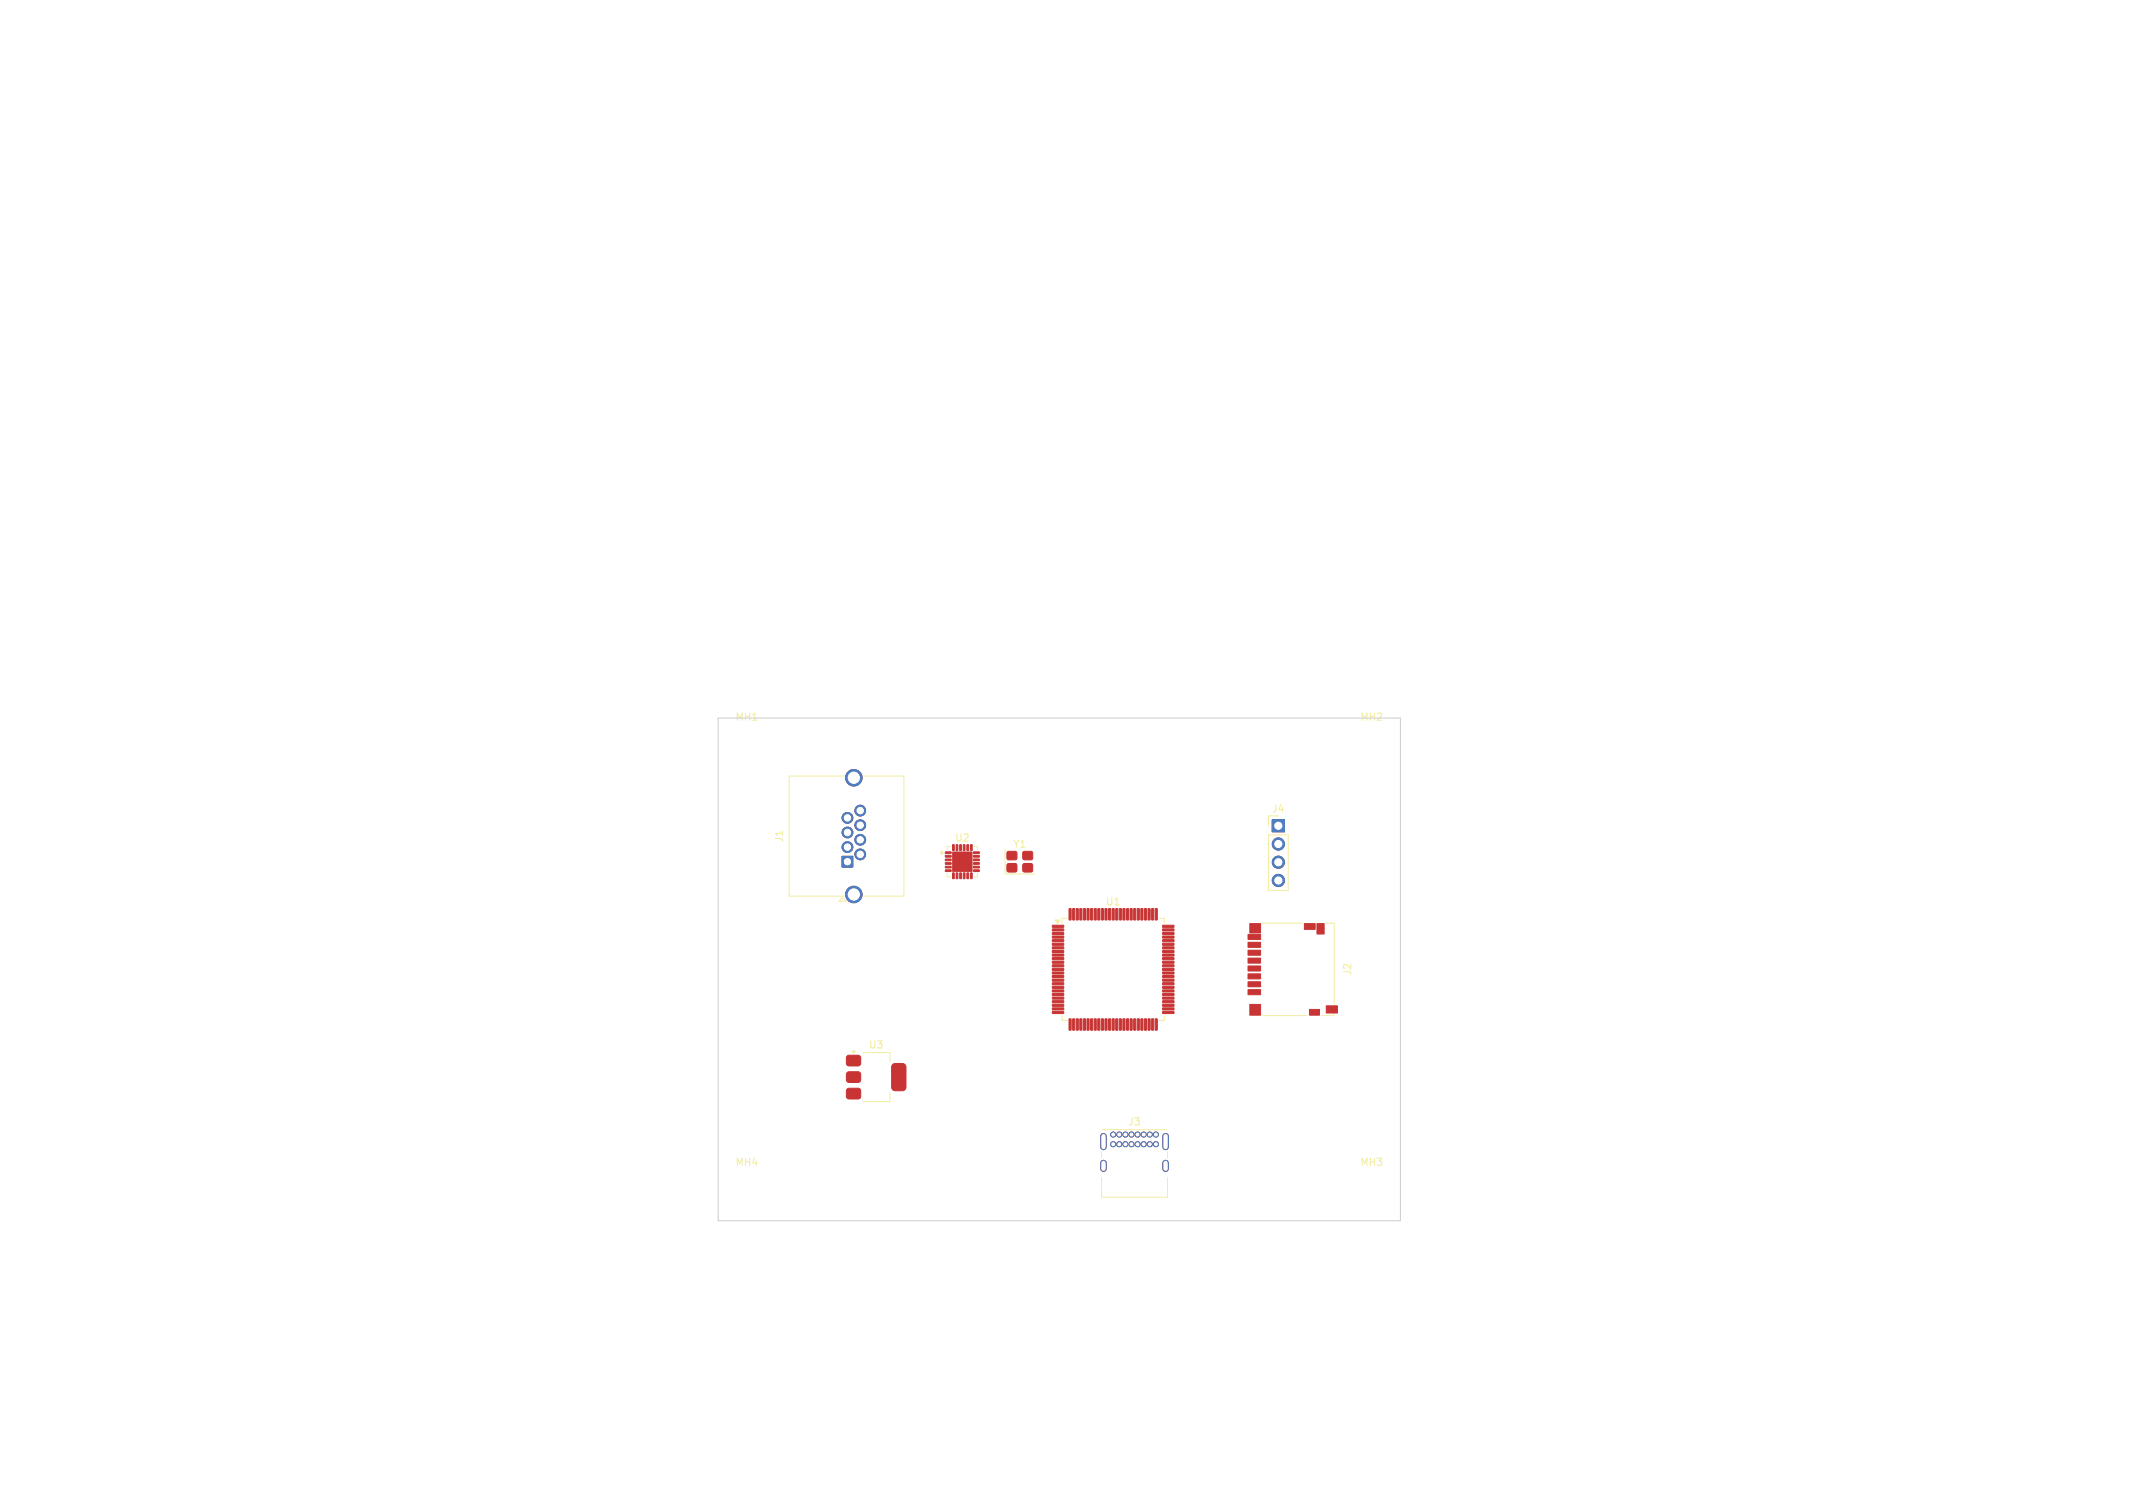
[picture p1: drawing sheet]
<svg xmlns="http://www.w3.org/2000/svg" width="297mm" height="210mm" viewBox="0 0 297 210" stroke-linecap="round" stroke-linejoin="round" font-family="sans-serif">
<defs><g id="words">
<g font-size="1.4" fill="#f2eda1">
<text x="102.3" y="100.6">MH1</text>
<text x="189.3" y="100.6">MH2</text>
<text x="177" y="113.3">J4</text>
<text x="109.2" y="117.4" transform="rotate(-90 109.2 117.4)">J1</text>
<text x="132.9" y="117.4">U2</text>
<text x="141" y="118.3">Y1</text>
<text x="153.9" y="126.3">U1</text>
<text x="188.4" y="136" transform="rotate(-90 188.4 136)">J2</text>
<text x="120.9" y="146.2">U3</text>
<text x="157" y="156.9">J3</text>
<text x="102.3" y="162.6">MH4</text>
<text x="189.3" y="162.6">MH3</text>
</g>
</g></defs>
<g fill="#c83434" stroke="#c83434" stroke-width=".14">
<path d="M177.1 114.2h1.7v1.7h-1.7z"/>
<path d="M173.8 137.8h1.7v.7h-1.7z"/>
<path d="M173.8 136.7h1.7v.7h-1.7z"/>
<path d="M173.8 135.6h1.7v.7h-1.7z"/>
<path d="M173.8 134.5h1.7v.7h-1.7z"/>
<path d="M173.8 133.4h1.7v.7h-1.7z"/>
<path d="M173.8 132.3h1.7v.7h-1.7z"/>
<path d="M173.8 131.2h1.7v.7h-1.7z"/>
<path d="M173.8 130.1h1.7v.7h-1.7z"/>
<path d="M183.4 128.6h1v1.5h-1z"/>
<path d="M184.7 140.1h1.5v1h-1.5z"/>
<path d="M181.6 128.6h1.5v.8h-1.5z"/>
<path d="M174 128.6h1.5v1.3h-1.5z"/>
<path d="M174 139.9h1.5v1.5h-1.5z"/>
<path d="M182.3 140.6h1.4v.8h-1.4z"/>
<path d="M131.6 118.6h.8v.2l-.7 .1z"/>
<path d="M131.6 119.1h.8v.2l-.7 .1z"/>
<path d="M131.6 119.6h.8v.2l-.7 .1z"/>
<path d="M131.6 120.1h.8v.2l-.7 .1z"/>
<path d="M131.6 120.6h.8v.2l-.7 .1z"/>
<path d="M131.6 121.1h.8v.2l-.7 .1z"/>
<path d="M132.6 121.6h.3l-.1 .8-.2-.1z"/>
<path d="M133.1 121.6h.3l-.1 .8-.2-.1z"/>
<path d="M133.6 121.6h.3l-.1 .8-.2-.1z"/>
<path d="M134.1 121.6h.3l-.1 .8-.2-.1z"/>
<path d="M134.6 121.6h.3l-.1 .8-.2-.1z"/>
<path d="M135.1 121.6h.3l-.1 .8-.2-.1z"/>
<path d="M135.6 121.1h.7l.1 .2-.8 .1z"/>
<path d="M135.6 120.6h.7l.1 .2-.8 .1z"/>
<path d="M135.6 120.1h.7l.1 .2-.8 .1z"/>
<path d="M135.6 119.6h.7l.1 .2-.8 .1z"/>
<path d="M135.6 119.1h.7l.1 .2-.8 .1z"/>
<path d="M135.6 118.6h.7l.1 .2-.8 .1z"/>
<path d="M135.1 117.6l.3 .1-.1 .7h-.2z"/>
<path d="M134.6 117.6l.3 .1-.1 .7h-.2z"/>
<path d="M134.1 117.6l.3 .1-.1 .7h-.2z"/>
<path d="M133.6 117.6l.3 .1-.1 .7h-.2z"/>
<path d="M133.1 117.6l.3 .1-.1 .7h-.2z"/>
<path d="M132.6 117.6l.3 .1-.1 .7h-.2z"/>
<path d="M132.6 118.7h2.7v2.7h-2.7z"/>
<path d="M140.3 120.3h.2h1l.1 .2-.1 .9-.2 .1-1-.1-.1-.2z"/>
<path d="M142.5 120.3h.1h1.1l.1 .2-.1 .9-.2 .1-1-.1-.1-.2z"/>
<path d="M142.5 118.6h.1h1.1l.1 .2-.1 .9-.2 .1-1-.1-.1-.2z"/>
<path d="M140.3 118.6h.2h1l.1 .2-.1 .9-.2 .1-1-.1-.1-.2z"/>
<path d="M117.2 119.3h1.5v1.5h-1.5z"/>
<path d="M146.5 128.9h1.5l.1 .2-.1 .1h-1.4z"/>
<path d="M146.5 129.4h1.5l.1 .2-.1 .1h-1.4z"/>
<path d="M146.5 129.9h1.5l.1 .2-.1 .1h-1.4z"/>
<path d="M146.5 130.4h1.5l.1 .2-.1 .1h-1.4z"/>
<path d="M146.5 130.9h1.5l.1 .2-.1 .1h-1.4z"/>
<path d="M146.5 131.4h1.5l.1 .2-.1 .1h-1.4z"/>
<path d="M146.5 131.9h1.5l.1 .2-.1 .1h-1.4z"/>
<path d="M146.5 132.4h1.5l.1 .2-.1 .1h-1.4z"/>
<path d="M146.5 132.9h1.5l.1 .2-.1 .1h-1.4z"/>
<path d="M146.5 133.4h1.5l.1 .2-.1 .1h-1.4z"/>
<path d="M146.5 133.9h1.5l.1 .2-.1 .1h-1.4z"/>
<path d="M146.5 134.4h1.5l.1 .2-.1 .1h-1.4z"/>
<path d="M146.5 134.9h1.5l.1 .2-.1 .1h-1.4z"/>
<path d="M146.5 135.4h1.5l.1 .2-.1 .1h-1.4z"/>
<path d="M146.5 135.9h1.5l.1 .2-.1 .1h-1.4z"/>
<path d="M146.5 136.4h1.5l.1 .2-.1 .1h-1.4z"/>
<path d="M146.5 136.9h1.5l.1 .2-.1 .1h-1.4z"/>
<path d="M146.5 137.4h1.5l.1 .2-.1 .1h-1.4z"/>
<path d="M146.5 137.9h1.5l.1 .2-.1 .1h-1.4z"/>
<path d="M146.5 138.4h1.5l.1 .2-.1 .1h-1.4z"/>
<path d="M146.5 138.9h1.5l.1 .2-.1 .1h-1.4z"/>
<path d="M146.5 139.4h1.5l.1 .2-.1 .1h-1.4z"/>
<path d="M146.5 139.9h1.5l.1 .2-.1 .1h-1.4z"/>
<path d="M146.5 140.4h1.5l.1 .2-.1 .1h-1.4z"/>
<path d="M146.5 140.9h1.5l.1 .2-.1 .1h-1.4z"/>
<path d="M148.9 141.9l.2 .1v1.4v.1l-.2-.1z"/>
<path d="M149.4 141.9l.3 .1v1.4l-.1 .1-.3-.1z"/>
<path d="M149.9 141.9l.2 .1v1.4v.1l-.3-.1z"/>
<path d="M150.4 141.9l.2 .1v1.4v.1l-.3-.1z"/>
<path d="M150.9 141.9l.2 .1v1.4v.1l-.2-.1z"/>
<path d="M151.4 141.9l.2 .1v1.4v.1l-.3-.1z"/>
<path d="M151.9 141.9l.2 .1v1.4v.1l-.3-.1z"/>
<path d="M152.4 141.9l.2 .1v1.4v.1l-.2-.1z"/>
<path d="M152.9 141.9l.3 .1v1.4l-.1 .1-.3-.1z"/>
<path d="M153.4 141.9l.2 .1v1.4v.1l-.3-.1z"/>
<path d="M153.9 141.9l.2 .1v1.4v.1l-.2-.1z"/>
<path d="M154.4 141.9l.3 .1v1.4l-.1 .1-.3-.1z"/>
<path d="M154.9 141.9l.2 .1v1.4v.1l-.3-.1z"/>
<path d="M155.4 141.9l.2 .1v1.4v.1l-.3-.1z"/>
<path d="M155.9 141.9l.2 .1v1.4v.1l-.2-.1z"/>
<path d="M156.4 141.9l.2 .1v1.4v.1l-.3-.1z"/>
<path d="M156.9 141.9l.2 .1v1.4v.1l-.3-.1z"/>
<path d="M157.4 141.9l.2 .1v1.4v.1l-.2-.1z"/>
<path d="M157.9 141.9l.3 .1v1.4l-.1 .1-.3-.1z"/>
<path d="M158.4 141.9l.2 .1v1.4v.1l-.3-.1z"/>
<path d="M158.9 141.9l.2 .1v1.4v.1l-.3-.1z"/>
<path d="M159.4 141.9l.3 .1v1.4l-.1 .1-.3-.1z"/>
<path d="M159.9 141.9l.2 .1v1.4v.1l-.3-.1z"/>
<path d="M160.4 141.9l.2 .1v1.4v.1l-.3-.1z"/>
<path d="M160.9 141.9l.2 .1v1.4v.1l-.2-.1z"/>
<path d="M161.9 140.9h1.5l.1 .2-.1 .1h-1.4z"/>
<path d="M161.9 140.4h1.5l.1 .2-.1 .1h-1.4z"/>
<path d="M161.9 139.9h1.5l.1 .2-.1 .1h-1.4z"/>
<path d="M161.9 139.4h1.5l.1 .2-.1 .1h-1.4z"/>
<path d="M161.9 138.9h1.5l.1 .2-.1 .1h-1.4z"/>
<path d="M161.9 138.4h1.5l.1 .2-.1 .1h-1.4z"/>
<path d="M161.9 137.9h1.5l.1 .2-.1 .1h-1.4z"/>
<path d="M161.9 137.4h1.5l.1 .2-.1 .1h-1.4z"/>
<path d="M161.9 136.9h1.5l.1 .2-.1 .1h-1.4z"/>
<path d="M161.9 136.4h1.5l.1 .2-.1 .1h-1.4z"/>
<path d="M161.9 135.9h1.5l.1 .2-.1 .1h-1.4z"/>
<path d="M161.9 135.4h1.5l.1 .2-.1 .1h-1.4z"/>
<path d="M161.9 134.9h1.5l.1 .2-.1 .1h-1.4z"/>
<path d="M161.9 134.4h1.5l.1 .2-.1 .1h-1.4z"/>
<path d="M161.9 133.9h1.5l.1 .2-.1 .1h-1.4z"/>
<path d="M161.9 133.4h1.5l.1 .2-.1 .1h-1.4z"/>
<path d="M161.9 132.9h1.5l.1 .2-.1 .1h-1.4z"/>
<path d="M161.9 132.4h1.5l.1 .2-.1 .1h-1.4z"/>
<path d="M161.9 131.9h1.5l.1 .2-.1 .1h-1.4z"/>
<path d="M161.9 131.4h1.5l.1 .2-.1 .1h-1.4z"/>
<path d="M161.9 130.9h1.5l.1 .2-.1 .1h-1.4z"/>
<path d="M161.9 130.4h1.5l.1 .2-.1 .1h-1.4z"/>
<path d="M161.9 129.9h1.5l.1 .2-.1 .1h-1.4z"/>
<path d="M161.9 129.4h1.5l.1 .2-.1 .1h-1.4z"/>
<path d="M161.9 128.9h1.5l.1 .2-.1 .1h-1.4z"/>
<path d="M160.9 126.5l.2 .1v1.5h-.2z"/>
<path d="M160.4 126.5l.2 .1v1.5h-.3z"/>
<path d="M159.9 126.5l.2 .1v1.5h-.3z"/>
<path d="M159.4 126.5l.3 .1v1.5h-.1h-.3z"/>
<path d="M158.9 126.5l.2 .1v1.5h-.3z"/>
<path d="M158.4 126.5l.2 .1v1.5h-.3z"/>
<path d="M157.9 126.5l.3 .1v1.5h-.1h-.3z"/>
<path d="M157.4 126.5l.2 .1v1.5h-.2z"/>
<path d="M156.9 126.5l.2 .1v1.5h-.3z"/>
<path d="M156.4 126.5l.2 .1v1.5h-.3z"/>
<path d="M155.9 126.5l.2 .1v1.5h-.2z"/>
<path d="M155.4 126.5l.2 .1v1.5h-.3z"/>
<path d="M154.9 126.5l.2 .1v1.5h-.3z"/>
<path d="M154.4 126.5l.3 .1v1.5h-.1h-.3z"/>
<path d="M153.9 126.5l.2 .1v1.5h-.2z"/>
<path d="M153.4 126.5l.2 .1v1.5h-.3z"/>
<path d="M152.9 126.5l.3 .1v1.5h-.1h-.3z"/>
<path d="M152.4 126.5l.2 .1v1.5h-.2z"/>
<path d="M151.9 126.5l.2 .1v1.5h-.3z"/>
<path d="M151.4 126.5l.2 .1v1.5h-.3z"/>
<path d="M150.9 126.5l.2 .1v1.5h-.2z"/>
<path d="M150.4 126.5l.2 .1v1.5h-.3z"/>
<path d="M149.9 126.5l.2 .1v1.5h-.3z"/>
<path d="M149.4 126.5l.3 .1v1.5h-.1h-.3z"/>
<path d="M148.9 126.5l.2 .1v1.5h-.2z"/>
<path d="M117.9 147.1l.3-.1h1.5l.1 .3v1l-.3 .2-1.5-.1-.2-.3z"/>
<path d="M117.9 149.4l.3-.1h1.5l.1 .3v1l-.3 .2-1.5-.1-.2-.3z"/>
<path d="M124.3 148.2l.2-.1h1.1l.3 .1 .2 .2 .1 3-.1 .2-.2 .2-1.4 .1-.3-.3-.1-3z"/>
<path d="M117.9 151.7l.3-.1h1.5l.1 .3v1l-.3 .2-1.5-.1-.2-.3z"/>
<circle cx="178" cy="117.5" r=".85"/>
<circle cx="178" cy="120.1" r=".85"/>
<circle cx="178" cy="122.6" r=".85"/>
<circle cx="155" cy="158" r=".35"/>
<circle cx="155.9" cy="158" r=".35"/>
<circle cx="156.7" cy="158" r=".35"/>
<circle cx="157.6" cy="158" r=".35"/>
<circle cx="158.4" cy="158" r=".35"/>
<circle cx="159.3" cy="158" r=".35"/>
<circle cx="160.1" cy="158" r=".35"/>
<circle cx="160.9" cy="158" r=".35"/>
<circle cx="160.9" cy="159.3" r=".35"/>
<circle cx="160.1" cy="159.3" r=".35"/>
<circle cx="159.3" cy="159.3" r=".35"/>
<circle cx="158.4" cy="159.3" r=".35"/>
<circle cx="157.6" cy="159.3" r=".35"/>
<circle cx="156.7" cy="159.3" r=".35"/>
<circle cx="155.9" cy="159.3" r=".35"/>
<circle cx="155" cy="159.3" r=".35"/>
<circle cx="119.8" cy="119" r=".75"/>
<circle cx="118" cy="118" r=".75"/>
<circle cx="119.8" cy="117" r=".75"/>
<circle cx="118" cy="115.9" r=".75"/>
<circle cx="119.8" cy="114.9" r=".75"/>
<circle cx="118" cy="113.9" r=".75"/>
<circle cx="119.8" cy="112.9" r=".75"/>
<circle cx="118.9" cy="124.6" r="1.15"/>
<circle cx="118.9" cy="108.3" r="1.15"/>
</g>
<path d="M153.6 158.2v1.5M162.3 158.2v1.5M153.6 162v.8M162.3 162v.8" fill="none" stroke="#c83434" stroke-width=".9"/>
<g fill="#4d7fc4" stroke="#4d7fc4" stroke-width=".14">
<path d="M177.1 114.2h1.7v1.7h-1.7z"/>
<path d="M117.2 119.3h1.5v1.5h-1.5z"/>
<circle cx="178" cy="117.5" r=".85"/>
<circle cx="178" cy="120.1" r=".85"/>
<circle cx="178" cy="122.6" r=".85"/>
<circle cx="155" cy="158" r=".35"/>
<circle cx="155.9" cy="158" r=".35"/>
<circle cx="156.7" cy="158" r=".35"/>
<circle cx="157.6" cy="158" r=".35"/>
<circle cx="158.4" cy="158" r=".35"/>
<circle cx="159.3" cy="158" r=".35"/>
<circle cx="160.1" cy="158" r=".35"/>
<circle cx="160.9" cy="158" r=".35"/>
<circle cx="160.9" cy="159.3" r=".35"/>
<circle cx="160.1" cy="159.3" r=".35"/>
<circle cx="159.3" cy="159.3" r=".35"/>
<circle cx="158.4" cy="159.3" r=".35"/>
<circle cx="157.6" cy="159.3" r=".35"/>
<circle cx="156.7" cy="159.3" r=".35"/>
<circle cx="155.9" cy="159.3" r=".35"/>
<circle cx="155" cy="159.3" r=".35"/>
<circle cx="119.8" cy="119" r=".75"/>
<circle cx="118" cy="118" r=".75"/>
<circle cx="119.8" cy="117" r=".75"/>
<circle cx="118" cy="115.9" r=".75"/>
<circle cx="119.8" cy="114.9" r=".75"/>
<circle cx="118" cy="113.9" r=".75"/>
<circle cx="119.8" cy="112.9" r=".75"/>
<circle cx="118.9" cy="124.6" r="1.15"/>
<circle cx="118.9" cy="108.3" r="1.15"/>
</g>
<path d="M153.6 158.2v1.5M162.3 158.2v1.5M153.6 162v.8M162.3 162v.8" fill="none" stroke="#4d7fc4" stroke-width=".9"/>
<g fill="none" stroke="#f2eda1" stroke-width=".14">
<path d="M109.9 108.1h7.6M109.9 108.1v16.7M120.3 108.1h5.6v16.7M132.4 117.9h-.5v.5M135.6 117.9h.5v.5M139.9 118.3v3.4h4.2M176.6 113.6v1.4M176.6 116.3h2.8v7.7h-2.8zM109.9 124.8h7.6M117.3 125l.5 .5h-1zM120.3 124.8h5.6M131.9 121.6v.5h.5"/>
<path d="M136.1 121.6v.5h-.5M148.6 127.9h-.7v.7M161.4 127.9h.7v.7M175.8 128.6h5.6M184.6 128.6h1.2v11.2M120.1 146.6h3.8v1.3M123.9 152.2v1.2h-3.8M147.9 141.4v.7h.7M153.5 157.3h8.9M162.1 141.4v.7h-.7M175.8 141.4h6.3M185.8 141.3v.1h-1.8"/>
<path d="M153.4 160.4v.9M153.4 164v2.7h9.2v-2.7M162.6 160.4v.9"/>
</g>
<g fill="#f2eda1" stroke="#f2eda1" stroke-width=".14">
<path d="M131 118.5l.4 .3-.4 .2z"/>
<path d="M146.9 128.1h.7l-.4 .5z"/>
<path d="M118.6 146.4h.5l-.2 .3z"/>
</g>
<path d="M100 100h95v70h-95z" fill="none" stroke="#d0d2cd" stroke-width=".15"/>
<g fill="#fff" stroke="#fff" stroke-width=".14">
<circle cx="178" cy="115" r=".5"/>
<circle cx="178" cy="117.5" r=".5"/>
<circle cx="178" cy="120.1" r=".5"/>
<circle cx="178" cy="122.6" r=".5"/>
<circle cx="191" cy="166" r="1.6"/>
<circle cx="155" cy="158" r=".2"/>
<circle cx="155.8" cy="158" r=".2"/>
<circle cx="156.7" cy="158" r=".2"/>
<circle cx="157.5" cy="158" r=".2"/>
<circle cx="158.4" cy="158" r=".2"/>
<circle cx="159.2" cy="158" r=".2"/>
<circle cx="160.1" cy="158" r=".2"/>
<circle cx="160.9" cy="158" r=".2"/>
<circle cx="160.9" cy="159.4" r=".2"/>
<circle cx="160.1" cy="159.3" r=".2"/>
<circle cx="159.2" cy="159.4" r=".2"/>
<circle cx="158.4" cy="159.4" r=".2"/>
<circle cx="157.5" cy="159.4" r=".2"/>
<circle cx="156.7" cy="159.4" r=".2"/>
<circle cx="155.8" cy="159.4" r=".2"/>
<circle cx="155" cy="159.4" r=".2"/>
<circle cx="115.5" cy="122.8" r="1.62"/>
<circle cx="115.5" cy="110.1" r="1.62"/>
<circle cx="118" cy="120" r=".45"/>
<circle cx="119.8" cy="119" r=".45"/>
<circle cx="118" cy="118" r=".45"/>
<circle cx="119.8" cy="117" r=".45"/>
<circle cx="118" cy="115.9" r=".45"/>
<circle cx="119.8" cy="114.9" r=".45"/>
<circle cx="118" cy="113.9" r=".45"/>
<circle cx="119.8" cy="112.9" r=".45"/>
<circle cx="118.9" cy="124.6" r=".78"/>
<circle cx="118.9" cy="108.3" r=".78"/>
<circle cx="104" cy="104" r="1.6"/>
<circle cx="191" cy="104" r="1.6"/>
<circle cx="104" cy="166" r="1.6"/>
</g>
<path d="M153.6 158.2v1.5M162.3 158.2v1.5M153.6 162v.8M162.3 162v.8" fill="none" stroke="#fff" stroke-width=".6"/>
<use href="#words"/>
</svg>
